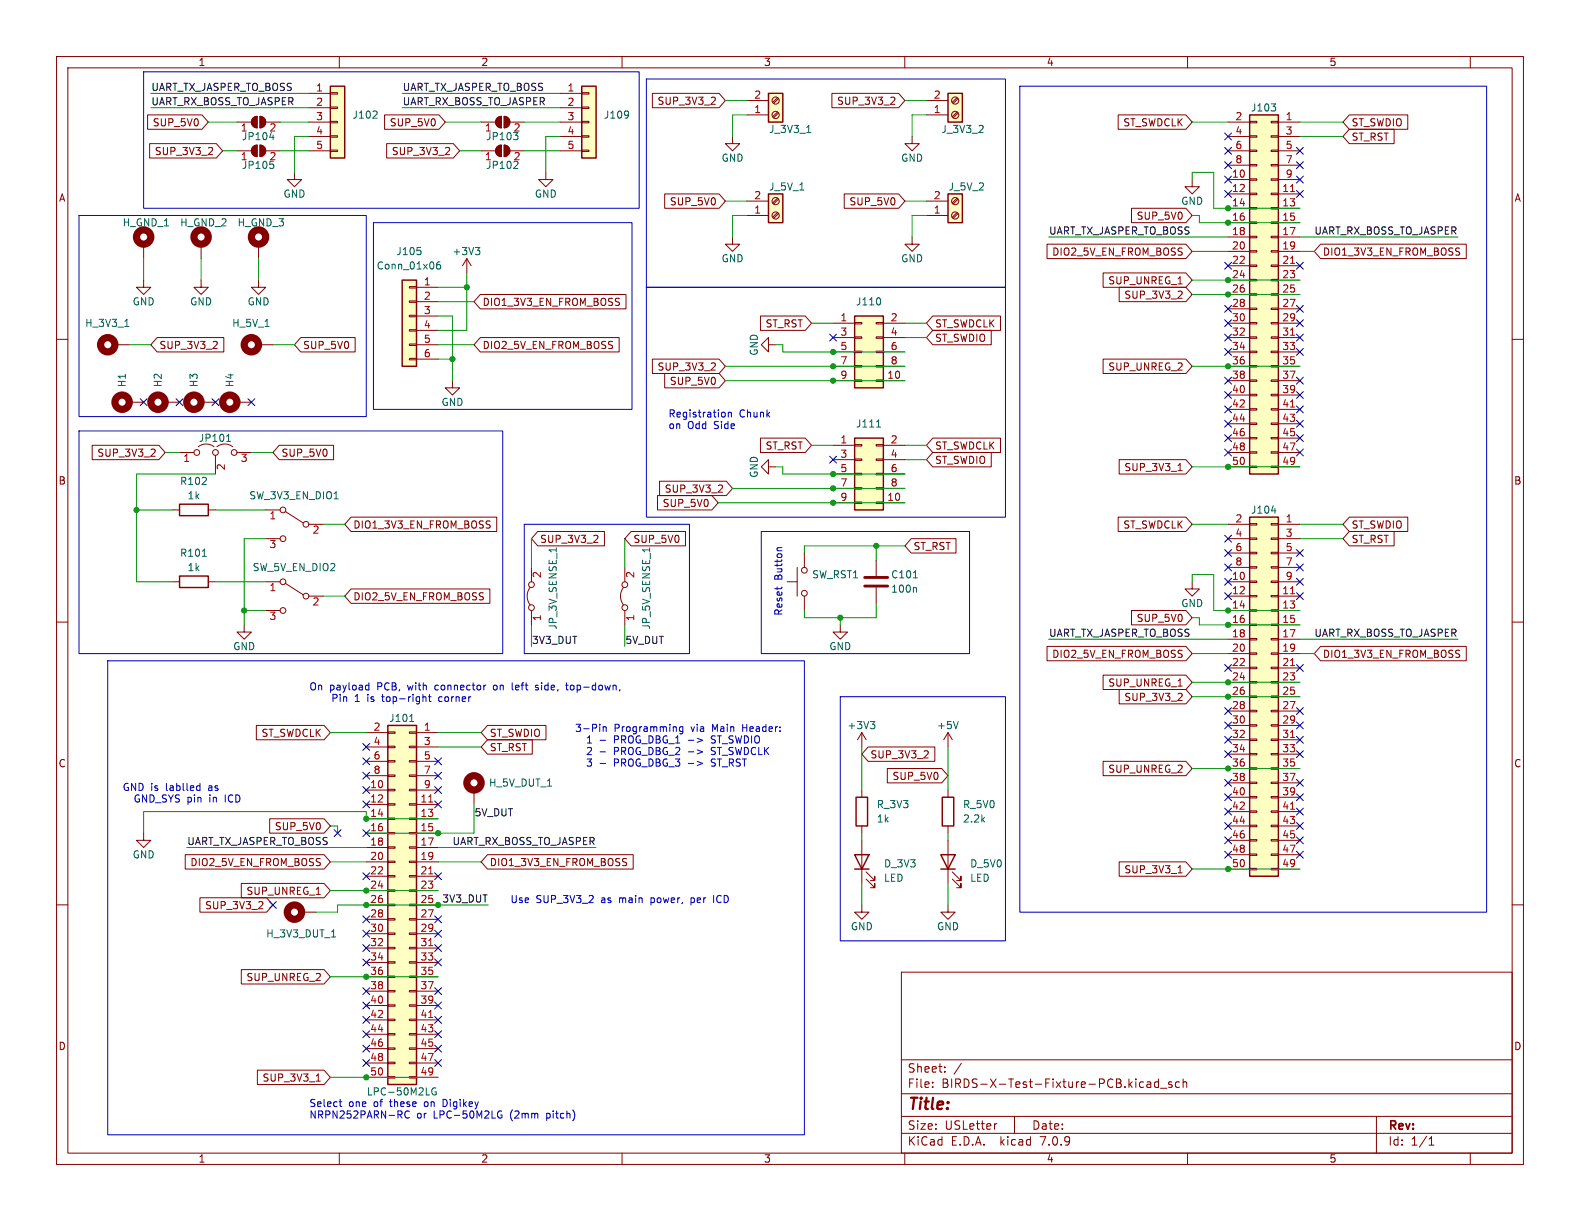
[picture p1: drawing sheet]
<svg xmlns="http://www.w3.org/2000/svg" width="279mm" height="216mm" viewBox="0 0 279 216" stroke-linecap="round" stroke-linejoin="round" font-family="sans-serif">
<defs><g id="words">
<text font-size="2.8" fill="#840000" x="160.4" y="196.8">Title:</text>
<g font-size="2.1" fill="#840000">
<text x="160.4" y="189.9">Sheet:</text>
<text x="160.4" y="192.6">File:</text>
<text x="166.5" y="192.6">BIRDS-X-Test-Fixture-PCB.kicad_sch</text>
<text x="160.4" y="202.8">KiCad</text>
<text x="160.4" y="200">Size:</text>
<text x="167.1" y="200">USLetter</text>
<text x="168.1" y="202.8">E.D.A.</text>
<text x="177" y="202.8">kicad</text>
<text x="182.4" y="200">Date:</text>
<text x="184.2" y="202.8">7.0.9</text>
<text x="245.4" y="200.2">Rev:</text>
<text x="245.4" y="202.8">Id:</text>
<text x="249.5" y="202.8">1/1</text>
</g>
<g font-size="1.8" fill="#840000">
<text x="35" y="11.9">1</text>
<text x="85" y="11.9">2</text>
<text x="135" y="11.9">3</text>
<text x="185" y="11.9">4</text>
<text x="235" y="11.9">5</text>
<text x="26.9" y="22.5">SUP_5V0</text>
<text x="68.8" y="22.5">SUP_5V0</text>
<text x="116.2" y="18.7">SUP_3V3_2</text>
<text x="147.9" y="18.7">SUP_3V3_2</text>
<text x="198.5" y="22.5">ST_SWDCLK</text>
<text x="238.9" y="22.5">ST_SWDIO</text>
<text x="27.3" y="27.6">SUP_3V3_2</text>
<text x="69.2" y="27.6">SUP_3V3_2</text>
<text x="238.9" y="25.1">ST_RST</text>
<text x="10.3" y="35.9">A</text>
<text x="267.7" y="35.9">A</text>
<text x="118.4" y="36.5">SUP_5V0</text>
<text x="150.1" y="36.5">SUP_5V0</text>
<text x="200.9" y="39.1">SUP_5V0</text>
<text x="186" y="45.4">DIO2_5V_EN_FROM_BOSS</text>
<text x="233.8" y="45.4">DIO1_3V3_EN_FROM_BOSS</text>
<text x="195.9" y="50.5">SUP_UNREG_1</text>
<text x="198.7" y="53">SUP_3V3_2</text>
<text x="85.2" y="54.3">DIO1_3V3_EN_FROM_BOSS</text>
<text x="135.3" y="58.1">ST_RST</text>
<text x="165.3" y="58.1">ST_SWDCLK</text>
<text x="28.1" y="61.9">SUP_3V3_2</text>
<text x="53.5" y="61.9">SUP_5V0</text>
<text x="85.2" y="61.9">DIO2_5V_EN_FROM_BOSS</text>
<text x="116.2" y="65.7">SUP_3V3_2</text>
<text x="165.3" y="60.6">ST_SWDIO</text>
<text x="195.9" y="65.7">SUP_UNREG_2</text>
<text x="118.4" y="68.3">SUP_5V0</text>
<text x="17.1" y="81">SUP_3V3_2</text>
<text x="49.7" y="81">SUP_5V0</text>
<text x="135.3" y="79.7">ST_RST</text>
<text x="165.3" y="79.7">ST_SWDCLK</text>
<text x="165.3" y="82.2">ST_SWDIO</text>
<text x="198.7" y="83.5">SUP_3V3_1</text>
<text x="10.3" y="85.9">B</text>
<text x="117.1" y="89.9">SUP_5V0</text>
<text x="117.4" y="87.3">SUP_3V3_2</text>
<text x="267.7" y="85.9">B</text>
<text x="62.4" y="93.7">DIO1_3V3_EN_FROM_BOSS</text>
<text x="198.5" y="93.7">ST_SWDCLK</text>
<text x="238.9" y="93.7">ST_SWDIO</text>
<text x="95.4" y="96.2">SUP_3V3_2</text>
<text x="111.9" y="96.2">SUP_5V0</text>
<text x="161.4" y="97.5">ST_RST</text>
<text x="238.9" y="96.2">ST_RST</text>
<text x="62.4" y="106.4">DIO2_5V_EN_FROM_BOSS</text>
<text x="200.9" y="110.2">SUP_5V0</text>
<text x="186" y="116.5">DIO2_5V_EN_FROM_BOSS</text>
<text x="233.8" y="116.5">DIO1_3V3_EN_FROM_BOSS</text>
<text x="195.9" y="121.6">SUP_UNREG_1</text>
<text x="198.7" y="124.1">SUP_3V3_2</text>
<text x="46.1" y="130.5">ST_SWDCLK</text>
<text x="86.5" y="130.5">ST_SWDIO</text>
<text x="10.3" y="135.9">C</text>
<text x="86.5" y="133">ST_RST</text>
<text x="153.8" y="134.3">SUP_3V3_2</text>
<text x="195.9" y="136.8">SUP_UNREG_2</text>
<text x="267.7" y="135.9">C</text>
<text x="157.7" y="138.1">SUP_5V0</text>
<text x="48.5" y="147">SUP_5V0</text>
<text x="33.6" y="153.4">DIO2_5V_EN_FROM_BOSS</text>
<text x="86.5" y="153.4">DIO1_3V3_EN_FROM_BOSS</text>
<text x="198.7" y="154.6">SUP_3V3_1</text>
<text x="36.2" y="161">SUP_3V3_2</text>
<text x="43.5" y="158.4">SUP_UNREG_1</text>
<text x="43.5" y="173.7">SUP_UNREG_2</text>
<text x="10.3" y="185.9">D</text>
<text x="267.7" y="185.9">D</text>
<text x="46.3" y="191.5">SUP_3V3_1</text>
<text x="35" y="205.8">1</text>
<text x="85" y="205.8">2</text>
<text x="135" y="205.8">3</text>
<text x="185" y="205.8">4</text>
<text x="235" y="205.8">5</text>
</g>
<g font-size="1.8" fill="#0f0f0f">
<text x="26.7" y="16.2">UART_TX_JASPER_TO_BOSS</text>
<text x="71.1" y="16.2">UART_TX_JASPER_TO_BOSS</text>
<text x="26.7" y="18.7">UART_RX_BOSS_TO_JASPER</text>
<text x="71.1" y="18.7">UART_RX_BOSS_TO_JASPER</text>
<text x="185.4" y="41.6">UART_TX_JASPER_TO_BOSS</text>
<text x="232.3" y="41.6">UART_RX_BOSS_TO_JASPER</text>
<text x="94" y="114">3V3_DUT</text>
<text x="110.5" y="114">5V_DUT</text>
<text x="185.4" y="112.7">UART_TX_JASPER_TO_BOSS</text>
<text x="232.3" y="112.7">UART_RX_BOSS_TO_JASPER</text>
<text x="33" y="149.5">UART_TX_JASPER_TO_BOSS</text>
<text x="79.9" y="149.5">UART_RX_BOSS_TO_JASPER</text>
<text x="83.8" y="144.4">5V_DUT</text>
<text x="78.1" y="159.7">3V3_DUT</text>
</g>
<g font-size="1.8" fill="#a90000">
<text x="55.8" y="16.3">1</text>
<text x="100.3" y="16.3">1</text>
<text x="133.3" y="17.5">2</text>
<text x="165" y="17.5">2</text>
<text x="42.5" y="23.6">1</text>
<text x="55.8" y="18.8">2</text>
<text x="55.8" y="21.3">3</text>
<text x="55.8" y="23.9">4</text>
<text x="85.7" y="23.6">1</text>
<text x="100.3" y="18.8">2</text>
<text x="100.3" y="21.3">3</text>
<text x="100.3" y="23.9">4</text>
<text x="133.3" y="20.1">1</text>
<text x="165" y="20.1">1</text>
<text x="218.4" y="21.3">2</text>
<text x="218.4" y="23.9">4</text>
<text x="227.3" y="21.3">1</text>
<text x="227.3" y="23.9">3</text>
<text x="42.5" y="28.7">1</text>
<text x="55.8" y="26.4">5</text>
<text x="85.7" y="28.7">1</text>
<text x="100.3" y="26.4">5</text>
<text x="218.4" y="26.4">6</text>
<text x="218.4" y="29">8</text>
<text x="227.3" y="26.4">5</text>
<text x="227.3" y="29">7</text>
<text x="133.3" y="35.3">2</text>
<text x="165" y="35.3">2</text>
<text x="217.8" y="31.5">10</text>
<text x="217.8" y="34">12</text>
<text x="226.7" y="34">11</text>
<text x="227.3" y="31.5">9</text>
<text x="133.3" y="37.8">1</text>
<text x="165" y="37.8">1</text>
<text x="217.8" y="36.6">14</text>
<text x="217.8" y="39.1">16</text>
<text x="217.8" y="41.7">18</text>
<text x="226.7" y="36.6">13</text>
<text x="226.7" y="39.1">15</text>
<text x="226.7" y="41.7">17</text>
<text x="217.8" y="44.2">20</text>
<text x="217.8" y="46.7">22</text>
<text x="226.7" y="44.2">19</text>
<text x="226.7" y="46.7">21</text>
<text x="74.9" y="50.5">1</text>
<text x="74.9" y="53.1">2</text>
<text x="217.8" y="49.3">24</text>
<text x="217.8" y="51.8">26</text>
<text x="226.7" y="49.3">23</text>
<text x="226.7" y="51.8">25</text>
<text x="74.9" y="55.6">3</text>
<text x="74.9" y="58.2">4</text>
<text x="148.5" y="56.9">1</text>
<text x="148.5" y="59.4">3</text>
<text x="157.4" y="56.9">2</text>
<text x="157.4" y="59.4">4</text>
<text x="217.8" y="54.4">28</text>
<text x="217.8" y="56.9">30</text>
<text x="217.8" y="59.4">32</text>
<text x="226.7" y="54.4">27</text>
<text x="226.7" y="56.9">29</text>
<text x="226.7" y="59.4">31</text>
<text x="74.9" y="60.7">5</text>
<text x="74.9" y="63.2">6</text>
<text x="148.5" y="62">5</text>
<text x="148.5" y="64.5">7</text>
<text x="157.4" y="62">6</text>
<text x="157.4" y="64.5">8</text>
<text x="217.8" y="62">34</text>
<text x="217.8" y="64.5">36</text>
<text x="226.7" y="62">33</text>
<text x="226.7" y="64.5">35</text>
<text x="148.5" y="67.1">9</text>
<text x="156.8" y="67.1">10</text>
<text x="217.8" y="67.1">38</text>
<text x="217.8" y="69.6">40</text>
<text x="226.7" y="67.1">37</text>
<text x="226.7" y="69.6">39</text>
<text x="217.8" y="72.1">42</text>
<text x="217.8" y="74.7">44</text>
<text x="217.8" y="77.2">46</text>
<text x="226.7" y="72.1">41</text>
<text x="226.7" y="74.7">43</text>
<text x="226.7" y="77.2">45</text>
<text x="32.3" y="82">1</text>
<text x="40.1" y="83.3" transform="rotate(-90 40.1 83.3)">2</text>
<text x="42.5" y="82">3</text>
<text x="148.5" y="78.5">1</text>
<text x="148.5" y="81">3</text>
<text x="148.5" y="83.6">5</text>
<text x="157.4" y="78.5">2</text>
<text x="157.4" y="81">4</text>
<text x="157.4" y="83.6">6</text>
<text x="217.8" y="79.8">48</text>
<text x="217.8" y="82.3">50</text>
<text x="226.7" y="79.8">47</text>
<text x="226.7" y="82.3">49</text>
<text x="148.5" y="86.1">7</text>
<text x="148.5" y="88.6">9</text>
<text x="156.8" y="88.6">10</text>
<text x="157.4" y="86.1">8</text>
<text x="47.6" y="92.2">1</text>
<text x="55.2" y="94.7">2</text>
<text x="218.4" y="92.5">2</text>
<text x="218.4" y="95">4</text>
<text x="227.3" y="92.5">1</text>
<text x="227.3" y="95">3</text>
<text x="47.6" y="97.2">3</text>
<text x="218.4" y="97.5">6</text>
<text x="218.4" y="100.1">8</text>
<text x="227.3" y="97.5">5</text>
<text x="227.3" y="100.1">7</text>
<text x="47.6" y="104.9">1</text>
<text x="55.2" y="107.4">2</text>
<text x="96" y="102.3" transform="rotate(-90 96 102.3)">2</text>
<text x="112.5" y="102.3" transform="rotate(-90 112.5 102.3)">2</text>
<text x="217.8" y="102.6">10</text>
<text x="217.8" y="105.2">12</text>
<text x="217.8" y="107.7">14</text>
<text x="226.7" y="105.2">11</text>
<text x="226.7" y="107.7">13</text>
<text x="227.3" y="102.6">9</text>
<text x="47.6" y="109.9">3</text>
<text x="96" y="109.9" transform="rotate(-90 96 109.9)">1</text>
<text x="112.5" y="109.9" transform="rotate(-90 112.5 109.9)">1</text>
<text x="217.8" y="110.2">16</text>
<text x="217.8" y="112.8">18</text>
<text x="226.7" y="110.2">15</text>
<text x="226.7" y="112.8">17</text>
<text x="217.8" y="115.3">20</text>
<text x="217.8" y="117.9">22</text>
<text x="226.7" y="115.3">19</text>
<text x="226.7" y="117.9">21</text>
<text x="217.8" y="120.4">24</text>
<text x="217.8" y="122.9">26</text>
<text x="217.8" y="125.5">28</text>
<text x="226.7" y="120.4">23</text>
<text x="226.7" y="122.9">25</text>
<text x="226.7" y="125.5">27</text>
<text x="66" y="129.3">2</text>
<text x="66" y="131.8">4</text>
<text x="74.9" y="129.3">1</text>
<text x="74.9" y="131.8">3</text>
<text x="217.8" y="128">30</text>
<text x="217.8" y="130.6">32</text>
<text x="226.7" y="128">29</text>
<text x="226.7" y="130.6">31</text>
<text x="66" y="134.4">6</text>
<text x="66" y="136.9">8</text>
<text x="74.9" y="134.4">5</text>
<text x="74.9" y="136.9">7</text>
<text x="217.8" y="133.1">34</text>
<text x="217.8" y="135.6">36</text>
<text x="226.7" y="133.1">33</text>
<text x="226.7" y="135.6">35</text>
<text x="65.4" y="139.4">10</text>
<text x="65.4" y="142">12</text>
<text x="74.3" y="142">11</text>
<text x="74.9" y="139.4">9</text>
<text x="217.8" y="138.2">38</text>
<text x="217.8" y="140.7">40</text>
<text x="217.8" y="143.3">42</text>
<text x="226.7" y="138.2">37</text>
<text x="226.7" y="140.7">39</text>
<text x="226.7" y="143.3">41</text>
<text x="65.4" y="144.5">14</text>
<text x="65.4" y="147.1">16</text>
<text x="65.4" y="149.6">18</text>
<text x="74.3" y="144.5">13</text>
<text x="74.3" y="147.1">15</text>
<text x="74.3" y="149.6">17</text>
<text x="217.8" y="145.8">44</text>
<text x="217.8" y="148.3">46</text>
<text x="226.7" y="145.8">43</text>
<text x="226.7" y="148.3">45</text>
<text x="65.4" y="152.1">20</text>
<text x="65.4" y="154.7">22</text>
<text x="74.3" y="152.1">19</text>
<text x="74.3" y="154.7">21</text>
<text x="217.8" y="150.9">48</text>
<text x="217.8" y="153.4">50</text>
<text x="226.7" y="150.9">47</text>
<text x="226.7" y="153.4">49</text>
<text x="65.4" y="157.2">24</text>
<text x="65.4" y="159.8">26</text>
<text x="74.3" y="157.2">23</text>
<text x="74.3" y="159.8">25</text>
<text x="65.4" y="162.3">28</text>
<text x="65.4" y="164.8">30</text>
<text x="65.4" y="167.4">32</text>
<text x="74.3" y="162.3">27</text>
<text x="74.3" y="164.8">29</text>
<text x="74.3" y="167.4">31</text>
<text x="65.4" y="169.9">34</text>
<text x="65.4" y="172.5">36</text>
<text x="74.3" y="169.9">33</text>
<text x="74.3" y="172.5">35</text>
<text x="65.4" y="175">38</text>
<text x="65.4" y="177.5">40</text>
<text x="74.3" y="175">37</text>
<text x="74.3" y="177.5">39</text>
<text x="65.4" y="180.1">42</text>
<text x="65.4" y="182.6">44</text>
<text x="65.4" y="185.2">46</text>
<text x="74.3" y="180.1">41</text>
<text x="74.3" y="182.6">43</text>
<text x="74.3" y="185.2">45</text>
<text x="65.4" y="187.7">48</text>
<text x="65.4" y="190.2">50</text>
<text x="74.3" y="187.7">47</text>
<text x="74.3" y="190.2">49</text>
</g>
<g font-size="1.8" fill="#006464">
<text x="47.6" y="23.6">2</text>
<text x="62.2" y="21.2">J102</text>
<text x="90.7" y="23.6">2</text>
<text x="106.7" y="21.2">J109</text>
<text x="135.9" y="23.7">J_3V3_1</text>
<text x="166.4" y="23.7">J_3V3_2</text>
<text x="221.1" y="19.9">J103</text>
<text x="42.7" y="25">JP104</text>
<text x="47.6" y="28.7">2</text>
<text x="85.9" y="25">JP103</text>
<text x="90.7" y="28.7">2</text>
<text x="127.5" y="28.8">GND</text>
<text x="159.3" y="28.8">GND</text>
<text x="42.7" y="30.1">JP105</text>
<text x="50" y="35.2">GND</text>
<text x="85.9" y="30.1">JP102</text>
<text x="94.5" y="35.2">GND</text>
<text x="135.9" y="33.9">J_5V_1</text>
<text x="167.6" y="33.9">J_5V_2</text>
<text x="21.6" y="40.2">H_GND_1</text>
<text x="31.8" y="40.2">H_GND_2</text>
<text x="41.9" y="40.2">H_GND_3</text>
<text x="208.8" y="36.4">GND</text>
<text x="66.5" y="47.9">Conn_01x06</text>
<text x="70" y="45.3">J105</text>
<text x="79.9" y="45.3">+3V3</text>
<text x="127.5" y="46.6">GND</text>
<text x="159.3" y="46.6">GND</text>
<text x="15" y="58">H_3V3_1</text>
<text x="23.4" y="54.2">GND</text>
<text x="33.5" y="54.2">GND</text>
<text x="41" y="58">H_5V_1</text>
<text x="43.7" y="54.2">GND</text>
<text x="151.3" y="54.2">J110</text>
<text x="134.2" y="63" transform="rotate(-90 134.2 63)">GND</text>
<text x="22.5" y="68.6" transform="rotate(-90 22.5 68.6)">H1</text>
<text x="28.8" y="68.6" transform="rotate(-90 28.8 68.6)">H2</text>
<text x="35.2" y="68.6" transform="rotate(-90 35.2 68.6)">H3</text>
<text x="41.5" y="68.6" transform="rotate(-90 41.5 68.6)">H4</text>
<text x="78" y="72">GND</text>
<text x="151.3" y="75.8">J111</text>
<text x="35.1" y="78.3">JP101</text>
<text x="31.7" y="86">R102</text>
<text x="33.1" y="88.5">1k</text>
<text x="44" y="88.5">SW_3V3_EN_DIO1</text>
<text x="134.2" y="84.6" transform="rotate(-90 134.2 84.6)">GND</text>
<text x="221.1" y="91">J104</text>
<text x="31.7" y="98.7">R101</text>
<text x="33.1" y="101.2">1k</text>
<text x="44.6" y="101.2">SW_5V_EN_DIO2</text>
<text x="143.5" y="102.5">SW_RST1</text>
<text x="157.5" y="102.5">C101</text>
<text x="157.5" y="105">100n</text>
<text x="208.8" y="107.5">GND</text>
<text x="98.7" y="111.4" transform="rotate(-90 98.7 111.4)">JP_3V_SENSE_1</text>
<text x="115.2" y="111.4" transform="rotate(-90 115.2 111.4)">JP_5V_SENSE_1</text>
<text x="41.1" y="115.2">GND</text>
<text x="146.6" y="115.2">GND</text>
<text x="68.7" y="127.9">J101</text>
<text x="149.8" y="129.1">+3V3</text>
<text x="165.6" y="129.1">+5V</text>
<text x="86.4" y="139.3">H_5V_DUT_1</text>
<text x="154.9" y="143.1">R_3V3</text>
<text x="170.2" y="143.1">R_5V0</text>
<text x="154.9" y="145.6">1k</text>
<text x="170.2" y="145.6">2.2k</text>
<text x="23.4" y="152">GND</text>
<text x="156.2" y="153.6">D_3V3</text>
<text x="171.5" y="153.6">D_5V0</text>
<text x="156.2" y="156.1">LED</text>
<text x="171.5" y="156.1">LED</text>
<text x="47" y="166">H_3V3_DUT_1</text>
<text x="150.4" y="164.7">GND</text>
<text x="165.6" y="164.7">GND</text>
<text x="64.8" y="193.9">LPC-50M2LG</text>
</g>
<g font-size="1.8" fill="#0000c2">
<text x="118.1" y="73.9">Registration</text>
<text x="118.1" y="76">on</text>
<text x="121.6" y="76">Odd</text>
<text x="126.4" y="76">Side</text>
<text x="130.7" y="73.9">Chunk</text>
<text x="138.4" y="102.6" transform="rotate(-90 138.4 102.6)">Button</text>
<text x="138.4" y="109" transform="rotate(-90 138.4 109)">Reset</text>
<text x="54.6" y="122.2">On</text>
<text x="58.3" y="122.2">payload</text>
<text x="59.3" y="124.2">Pin</text>
<text x="63.5" y="124.2">1</text>
<text x="65.9" y="124.2">is</text>
<text x="66.8" y="122.2">PCB,</text>
<text x="68.7" y="124.2">top-right</text>
<text x="72.4" y="122.2">with</text>
<text x="77.4" y="122.2">connector</text>
<text x="78.9" y="124.2">corner</text>
<text x="87.9" y="122.2">on</text>
<text x="91.4" y="122.2">left</text>
<text x="95.8" y="122.2">side,</text>
<text x="101.4" y="122.2">top-down,</text>
<text x="101.6" y="129.5">3-Pin</text>
<text x="103.9" y="131.6">1</text>
<text x="106.3" y="131.6">-</text>
<text x="108.6" y="129.5">Programming</text>
<text x="109.1" y="131.6">PROG_DBG_1</text>
<text x="122.3" y="129.5">via</text>
<text x="122.3" y="131.6">-&gt;</text>
<text x="126.2" y="129.5">Main</text>
<text x="126.6" y="131.6">ST_SWDIO</text>
<text x="131.7" y="129.5">Header:</text>
<text x="103.9" y="133.6">2</text>
<text x="103.9" y="135.6">3</text>
<text x="106.3" y="133.6">-</text>
<text x="106.3" y="135.6">-</text>
<text x="109.1" y="133.6">PROG_DBG_2</text>
<text x="109.1" y="135.6">PROG_DBG_3</text>
<text x="122.3" y="133.6">-&gt;</text>
<text x="122.3" y="135.6">-&gt;</text>
<text x="126.6" y="133.6">ST_SWDCLK</text>
<text x="126.6" y="135.6">ST_RST</text>
<text x="21.6" y="139.9">GND is</text>
<text x="23.9" y="142">GND_SYS pin</text>
<text x="29.4" y="139.9">lablled</text>
<text x="37.1" y="139.9">as</text>
<text x="37.5" y="142">in</text>
<text x="40.4" y="142">ICD</text>
<text x="90.2" y="159.8">Use</text>
<text x="94.8" y="159.8">SUP_3V3_2</text>
<text x="106.4" y="159.8">as</text>
<text x="109.8" y="159.8">main</text>
<text x="115.5" y="159.8">power,</text>
<text x="122.8" y="159.8">per</text>
<text x="127" y="159.8">ICD</text>
<text x="54.6" y="195.8">Select</text>
<text x="54.6" y="197.9">NRPN252PARN-RC</text>
<text x="61.6" y="195.8">one</text>
<text x="66.2" y="195.8">of</text>
<text x="69.2" y="195.8">these</text>
<text x="73.7" y="197.9">or</text>
<text x="75.5" y="195.8">on</text>
<text x="76.8" y="197.9">LPC-50M2LG</text>
<text x="79" y="195.8">Digikey</text>
<text x="90.5" y="197.9">(2mm</text>
<text x="97.1" y="197.9">pitch)</text>
</g>
</g></defs>
<g fill="none" stroke="#840000" stroke-width=".18">
<path d="M10 10h259.4v195.9h-259.4zM12 12h255.4v191.9h-255.4zM54.6 16.5h3.8M54.6 19.1h3.8M58.4 18.9h1.3v.3h-1.3zM58.4 16.4h1.3v.2h-1.3zM60 10v2M99.1 16.5h3.8M99.1 19.1h3.8M102.9 18.9h1.2v.3h-1.2zM102.9 16.4h1.2v.2h-1.2zM110 10v2"/>
<path d="M115.4 16.5h11.8l1.1 1.3-1.1 1.3h-11.8zM125.7 18.5h.8M126.4 17.3v.4M132.1 17.8h3.8M137.5 17.3l-.9 .8M137.5 19.8l-.9 .9M137.7 17.4l-.9 .9M137.7 20l-.9 .8M147.1 16.5h11.8l1.1 1.3-1.1 1.3h-11.8zM157.5 18.5h.7M158.2 17.3v.4M160 10v2"/>
<path d="M163.8 17.8h3.8M169.2 17.3l-.8 .8M169.2 19.8l-.8 .9M169.4 17.4l-.8 .9M169.4 20l-.8 .8M210 10v2M260 10v2M26.1 20.3h9.6l1.1 1.3-1.1 1.3h-9.6zM26.5 25.4h11.8l1.1 1.3-1.1 1.2h-11.8zM36.8 27.3h.8M37.5 26.2v.4M41.9 26.7h2.5"/>
<path d="M41.9 21.6h2.5M44.8 20.8l.7-.2v2a1.02 1.02 0 0 1-1-.6 1.02 1.02 0 0 1 .3-1.2zM44.8 25.9l.7-.2v2a1.02 1.02 0 0 1-1-.7 1.02 1.02 0 0 1 .3-1.1zM46 20.6a1.02 1.02 0 0 1 1 1 1.02 1.02 0 0 1-1 1zM46 25.7a1.02 1.02 0 0 1 1 1 1.02 1.02 0 0 1-1 1zM47 26.7h2.5M47 21.6h2.5M52.1 30.5v1.3h1.2l-1.2 1.2-1.3-1.2h1.3M54.6 26.7h3.8M54.6 21.6h3.8M54.6 24.1h3.8M58.4 26.5h1.3v.3h-1.3z"/>
<path d="M58.4 24h1.3v.3h-1.3zM58.4 21.5h1.3v.2h-1.3zM68 20.3h9.6l1.1 1.3-1.1 1.3h-9.6zM68.4 25.4h11.8l1.1 1.3-1.1 1.2h-11.8zM78.7 27.3h.8M79.4 26.2v.4M85.1 26.7h2.5M85.1 21.6h2.5M88 25.9l.6-.2v2a1.02 1.02 0 0 1-.9-.7 1.02 1.02 0 0 1 .3-1.1zM88 20.8l.6-.2v2a1.02 1.02 0 0 1-.9-.6 1.02 1.02 0 0 1 .3-1.2zM89.2 25.7a1.02 1.02 0 0 1 1 1 1.02 1.02 0 0 1-1 1zM89.2 20.6a1.02 1.02 0 0 1 1 1 1.02 1.02 0 0 1-1 1z"/>
<path d="M90.2 26.7h2.5M90.2 21.6h2.5M96.5 30.5v1.3h1.3l-1.3 1.2-1.3-1.2h1.3M99.1 26.7h3.8M99.1 21.6h3.8M99.1 24.1h3.8M102.9 26.5h1.2v.3h-1.2zM102.9 24h1.2v.3h-1.2zM102.9 21.5h1.2v.2h-1.2zM117.5 34.3h9.7l1.1 1.3-1.1 1.2h-9.7zM129.5 24.1v1.3h1.3l-1.3 1.3-1.2-1.3h1.2M132.1 20.3h3.8"/>
<path d="M132.1 38.1h3.8M132.1 35.6h3.8M137.5 35.1l-.9 .8M137.5 37.6l-.9 .8M137.7 35.2l-.9 .9M137.7 37.8l-.9 .8M149.3 34.3h9.6l1.1 1.3-1.1 1.2h-9.6zM161.3 24.1v1.3h1.3l-1.3 1.3-1.3-1.3h1.3M163.8 20.3h3.8M163.8 38.1h3.8M163.8 35.6h3.8M169.2 35.1l-.8 .8"/>
<path d="M169.2 37.6l-.8 .8M169.4 35.2l-.8 .9M169.4 37.8l-.8 .8M197.7 20.3h12l1.1 1.3-1.1 1.3h-12zM200.1 36.8h9.6l1.1 1.3-1.1 1.3h-9.6zM210.8 31.8v1.2h1.3l-1.3 1.3-1.3-1.3h1.3M217.2 26.7h3.8M217.2 21.6h3.8M217.2 24.1h3.8M217.2 31.8h3.8M217.2 34.3h3.8M217.2 36.8h3.8"/>
<path d="M217.2 39.4h3.8M217.2 29.2h3.8M221 39.2h1.2v.3h-1.2zM221 36.7h1.2v.3h-1.2zM221 34.2h1.2v.2h-1.2zM221 31.6h1.2v.3h-1.2zM221 29.1h1.2v.2h-1.2zM221 26.5h1.2v.3h-1.2zM221 24h1.2v.3h-1.2zM221 21.5h1.2v.2h-1.2zM224.8 39.2h1.3v.3h-1.3zM224.8 36.7h1.3v.3h-1.3z"/>
<path d="M224.8 34.2h1.3v.2h-1.3zM224.8 31.6h1.3v.3h-1.3zM224.8 29.1h1.3v.2h-1.3zM224.8 26.5h1.3v.3h-1.3zM224.8 24h1.3v.3h-1.3zM224.8 21.5h1.3v.2h-1.3zM226.1 26.7h3.8M226.1 21.6h3.8M226.1 24.1h3.8M226.1 31.8h3.8M226.1 34.3h3.8M226.1 36.8h3.8"/>
<path d="M226.1 39.4h3.8M226.1 29.2h3.8M238.6 22.9h7.9v2.5h-7.9l-1.1-1.3zM238.6 20.3h10.3v2.6h-10.3l-1.1-1.3zM10 60h2M25.4 49.5v1.3h1.3l-1.3 1.3-1.3-1.3h1.3M25.4 43.2v2.5M27.8 59.7h11.8v2.5h-11.8l-1.1-1.2zM35.6 49.5v1.3h1.2l-1.2 1.3-1.3-1.3h1.3M35.6 43.2v2.5M45.7 49.5v1.3h1.3l-1.3 1.3-1.3-1.3h1.3M45.7 43.2v2.5"/>
<path d="M53.2 59.7h9.6v2.5h-9.6l-1.1-1.2zM72.4 58.3h1.3v.2h-1.3zM72.4 55.8h1.3v.2h-1.3zM72.4 53.2h1.3v.3h-1.3zM72.4 50.7h1.3v.2h-1.3zM73.7 50.8h3.8M73.7 53.3h3.8M73.7 55.9h3.8M73.7 58.4h3.8M82.5 45.7l-.7 1.3M82.5 45.7v2.6M82.5 45.7l.8 1.3"/>
<path d="M84.9 52.1h25.8v2.5h-25.8l-1.1-1.3zM84.9 59.7h24.6v2.5h-24.6l-1.1-1.2zM129.5 41.9v1.3h1.3l-1.3 1.3-1.2-1.3h1.2M134.5 55.9h7.9l1.1 1.3-1.1 1.2h-7.9zM147.3 57.2h3.8M147.3 59.7h3.8M151.1 59.6h1.3v.2h-1.3zM151.1 57h1.3v.3h-1.3zM154.9 59.6h1.3v.2h-1.3zM154.9 57h1.3v.3h-1.3zM156.2 57.2h3.8M156.2 59.7h3.8"/>
<path d="M161.3 41.9v1.3h1.3l-1.3 1.3-1.3-1.3h1.3M164.9 58.4h10.4v2.6h-10.4l-1.1-1.3zM164.9 55.9h12v2.5h-12l-1.1-1.2zM185.2 43.2h24.5l1.1 1.3-1.1 1.2h-24.5zM195.1 48.3h14.6l1.1 1.2-1.1 1.3h-14.6zM197.9 50.8h11.8l1.1 1.3-1.1 1.2h-11.8zM208.3 52.7h.7M209 51.6v.4M217.2 41.9h3.8M217.2 44.5h3.8M217.2 47h3.8M217.2 49.5h3.8"/>
<path d="M217.2 52.1h3.8M217.2 54.6h3.8M217.2 57.2h3.8M217.2 59.7h3.8M221 59.6h1.2v.2h-1.2zM221 57h1.2v.3h-1.2zM221 54.5h1.2v.2h-1.2zM221 51.9h1.2v.3h-1.2zM221 49.4h1.2v.3h-1.2zM221 46.9h1.2v.2h-1.2zM221 44.3h1.2v.3h-1.2zM221 41.8h1.2v.2h-1.2z"/>
<path d="M224.8 59.6h1.3v.2h-1.3zM224.8 57h1.3v.3h-1.3zM224.8 54.5h1.3v.2h-1.3zM224.8 51.9h1.3v.3h-1.3zM224.8 49.4h1.3v.3h-1.3zM224.8 46.9h1.3v.2h-1.3zM224.8 44.3h1.3v.3h-1.3zM224.8 41.8h1.3v.2h-1.3zM226.1 41.9h3.8M226.1 44.5h3.8M226.1 47h3.8M226.1 49.5h3.8"/>
<path d="M226.1 52.1h3.8M226.1 54.6h3.8M226.1 57.2h3.8M226.1 59.7h3.8M233.5 43.2h25.8v2.5h-25.8l-1.1-1.2zM267.4 60h2M16.3 78.7h11.8l1.1 1.3-1.1 1.3h-11.8zM20.3 61h2.6M22.9 71.1h2.5M27.4 79.5v.5M29.2 71.1h2.5M35.1 79a2.26 2.26 0 0 1 2.7 0"/>
<path d="M35.6 71.1h2.5M37.6 61.6h.8M38.4 79a2.26 2.26 0 0 1 2.7 0M38.4 60.5v.4M41.9 71.1h2.5M45.7 61h2.6M49.4 78.7h9.6v2.6h-9.6l-1.1-1.3zM72.4 63.4h1.3v.2h-1.3zM72.4 60.8h1.3v.3h-1.3zM73.7 61h3.8M73.7 63.5h3.8M80 67.3v1.3h1.3l-1.3 1.3-1.3-1.3h1.3"/>
<path d="M115.4 63.5h11.8l1.1 1.3-1.1 1.2h-11.8zM117.5 66h9.7l1.1 1.3-1.1 1.3h-9.7zM125.7 65.4h.8M126.4 64.3v.4M134.5 77.5h7.9l1.1 1.2-1.1 1.3h-7.9zM135.9 61v-1.3l-1.3 1.3 1.3 1.2v-1.2h1.3M147.3 78.7h3.8M147.3 62.2h3.8M147.3 64.8h3.8M147.3 67.3h3.8M151.1 78.6h1.3v.3h-1.3zM151.1 67.2h1.3v.2h-1.3z"/>
<path d="M151.1 64.6h1.3v.3h-1.3zM151.1 62.1h1.3v.3h-1.3zM154.9 78.6h1.3v.3h-1.3zM154.9 67.2h1.3v.2h-1.3zM154.9 64.6h1.3v.3h-1.3zM154.9 62.1h1.3v.3h-1.3zM156.2 78.7h3.8M156.2 62.2h3.8M156.2 64.8h3.8M156.2 67.3h3.8M164.9 77.5h12v2.5h-12l-1.1-1.3zM195.1 63.5h14.6l1.1 1.3-1.1 1.2h-14.6z"/>
<path d="M217.2 62.2h3.8M217.2 64.8h3.8M217.2 67.3h3.8M217.2 69.9h3.8M217.2 72.4h3.8M217.2 74.9h3.8M217.2 77.5h3.8M221 79.9h1.2v.2h-1.2zM221 77.3h1.2v.3h-1.2zM221 74.8h1.2v.3h-1.2zM221 72.3h1.2v.2h-1.2zM221 69.7h1.2v.3h-1.2z"/>
<path d="M221 67.2h1.2v.2h-1.2zM221 64.6h1.2v.3h-1.2zM221 62.1h1.2v.3h-1.2zM224.8 79.9h1.3v.2h-1.3zM224.8 77.3h1.3v.3h-1.3zM224.8 74.8h1.3v.3h-1.3zM224.8 72.3h1.3v.2h-1.3zM224.8 69.7h1.3v.3h-1.3zM224.8 67.2h1.3v.2h-1.3zM224.8 64.6h1.3v.3h-1.3zM224.8 62.1h1.3v.3h-1.3zM226.1 62.2h3.8"/>
<path d="M226.1 64.8h3.8M226.1 67.3h3.8M226.1 69.9h3.8M226.1 72.4h3.8M226.1 74.9h3.8M226.1 77.5h3.8M26.7 80.7h.7M30.5 90.2h1.2M31.7 80h2.6M36.8 90.2h1.3M38.1 80.5v3.3M41.9 80h2.5"/>
<path d="M47 90.2h2.5M47 95.3h2.5M50.4 90.4l3.2 2.1M54.6 92.7h2.5M62.1 91.4h25.7v2.6h-25.7l-1.1-1.3zM95.1 94h11.8v2.5h-11.8l-1.1-1.2zM104.9 95.9h.8M105.7 94.8v.4M111.6 94h9.6v2.5h-9.6l-1.1-1.2zM116.3 87.6h9.6l1.1 1.3-1.1 1.3h-9.6zM116.6 85.1h11.8l1.1 1.3-1.1 1.2h-11.8zM127 87h.8"/>
<path d="M127.7 85.9v.4M135.9 82.6v-1.3l-1.3 1.3 1.3 1.2v-1.2h1.3M142.2 97.8v2.5M147.3 88.9h3.8M147.3 81.3h3.8M147.3 83.8h3.8M147.3 86.4h3.8M151.1 88.8h1.3v.2h-1.3zM151.1 86.2h1.3v.3h-1.3zM151.1 83.7h1.3v.2h-1.3zM151.1 81.2h1.3v.2h-1.3zM154.9 88.8h1.3v.2h-1.3z"/>
<path d="M154.9 86.2h1.3v.3h-1.3zM154.9 83.7h1.3v.2h-1.3zM154.9 81.2h1.3v.2h-1.3zM154.9 99.1v2.8M156.2 88.9h3.8M156.2 81.3h3.8M156.2 83.8h3.8M156.2 86.4h3.8M161.1 95.2h8v2.6h-8l-1.1-1.3zM164.9 80h10.4v2.6h-10.4l-1.1-1.3zM197.7 91.4h12l1.1 1.3-1.1 1.3h-12zM197.9 81.3h11.8l1.1 1.3-1.1 1.2h-11.8z"/>
<path d="M208.3 83.2h.7M217.2 80h3.8M217.2 92.7h3.8M217.2 95.3h3.8M217.2 82.6h3.8M217.2 97.8h3.8M221 82.4h1.2v.3h-1.2zM221 97.7h1.2v.2h-1.2zM221 95.1h1.2v.3h-1.2zM221 92.6h1.2v.2h-1.2zM224.8 82.4h1.3v.3h-1.3zM224.8 97.7h1.3v.2h-1.3z"/>
<path d="M224.8 95.1h1.3v.3h-1.3zM224.8 92.6h1.3v.2h-1.3zM226.1 80h3.8M226.1 92.7h3.8M226.1 95.3h3.8M226.1 82.6h3.8M226.1 97.8h3.8M238.6 94h7.9v2.5h-7.9l-1.1-1.2zM238.6 91.4h10.3v2.6h-10.3l-1.1-1.3zM10 110h2M30.5 102.9h1.2M36.8 102.9h1.3"/>
<path d="M43.2 110.5v1.3h1.2l-1.2 1.2-1.3-1.2h1.3M47 102.9h2.5M47 108h2.5M50.4 103.1l3.2 2.1M54.6 105.4h2.5M62.1 104.1h24.5v2.6h-24.5l-1.1-1.3zM93.7 103.9a2.54 2.54 0 0 0 0 3M94 100.3v2.6M94 108v2.5M110.2 103.9a2.54 2.54 0 0 0 0 3M110.5 100.3v2.6M110.5 108v2.5"/>
<path d="M139.2 102.9h1.8M141 100.3v5.1M142.2 105.4v2.6M148.6 110.5v1.3h1.3l-1.3 1.2-1.3-1.2h1.3M154.9 103.9v2.8M185.2 114.3h24.5l1.1 1.3-1.1 1.2h-24.5zM195.1 119.4h14.6l1.1 1.3-1.1 1.2h-14.6zM200.1 107.9h9.6l1.1 1.3-1.1 1.3h-9.6zM210.8 102.9v1.2h1.3l-1.3 1.3-1.3-1.3h1.3M217.2 102.9h3.8M217.2 105.4h3.8M217.2 108h3.8"/>
<path d="M217.2 110.5h3.8M217.2 113h3.8M217.2 115.6h3.8M217.2 118.1h3.8M217.2 100.3h3.8M221 118h1.2v.2h-1.2zM221 115.4h1.2v.3h-1.2zM221 112.9h1.2v.3h-1.2zM221 110.4h1.2v.2h-1.2zM221 107.8h1.2v.3h-1.2zM221 105.3h1.2v.2h-1.2zM221 102.7h1.2v.3h-1.2z"/>
<path d="M221 100.2h1.2v.3h-1.2zM224.8 118h1.3v.2h-1.3zM224.8 115.4h1.3v.3h-1.3zM224.8 112.9h1.3v.3h-1.3zM224.8 110.4h1.3v.2h-1.3zM224.8 107.8h1.3v.3h-1.3zM224.8 105.3h1.3v.2h-1.3zM224.8 102.7h1.3v.3h-1.3zM224.8 100.2h1.3v.3h-1.3zM226.1 102.9h3.8M226.1 105.4h3.8M226.1 108h3.8"/>
<path d="M226.1 110.5h3.8M226.1 113h3.8M226.1 115.6h3.8M226.1 118.1h3.8M226.1 100.3h3.8M233.5 114.3h25.8v2.5h-25.8l-1.1-1.2zM267.4 110h2M45.3 128.3h12l1.1 1.2-1.1 1.3h-12zM64.8 129.5h3.8M64.8 139.7h3.8M64.8 132.1h3.8M64.8 134.6h3.8"/>
<path d="M64.8 137.2h3.8M68.6 139.6h1.2v.2h-1.2zM68.6 137h1.2v.3h-1.2zM68.6 134.5h1.2v.2h-1.2zM68.6 132h1.2v.2h-1.2zM68.6 129.4h1.2v.3h-1.2zM72.4 139.6h1.3v.2h-1.3zM72.4 137h1.3v.3h-1.3zM72.4 134.5h1.3v.2h-1.3zM72.4 132h1.3v.2h-1.3zM72.4 129.4h1.3v.3h-1.3zM73.7 129.5h3.8"/>
<path d="M73.7 139.7h3.8M73.7 132.1h3.8M73.7 134.6h3.8M73.7 137.2h3.8M83.8 139.7v2.5M86.2 128.3h10.3v2.5h-10.3l-1.1-1.3zM86.2 130.8h7.9v2.6h-7.9l-1.1-1.3zM152.4 129.5l-.8 1.3M152.4 129.5v2.6M152.4 139.7v1.3M152.4 129.5l.8 1.3M153.5 132.1h11.8v2.5h-11.8l-1.1-1.2z"/>
<path d="M156.9 135.9h9.6l1.1 1.3-1.1 1.2h-9.6zM163.4 134h.7M164.1 132.9v.4M167.6 129.5v2.6M167.6 139.7v1.3M167.6 129.5l-.7 1.3M167.6 129.5l.8 1.3M195.1 134.6h14.6l1.1 1.3-1.1 1.3h-14.6zM197.9 121.9h11.8l1.1 1.3-1.1 1.3h-11.8zM208.3 123.9h.7M209 122.7v.4M217.2 120.7h3.8"/>
<path d="M217.2 123.2h3.8M217.2 125.7h3.8M217.2 128.3h3.8M217.2 130.8h3.8M217.2 133.4h3.8M217.2 135.9h3.8M217.2 138.4h3.8M221 138.3h1.2v.3h-1.2zM221 135.8h1.2v.2h-1.2zM221 133.2h1.2v.3h-1.2zM221 130.7h1.2v.2h-1.2zM221 128.1h1.2v.3h-1.2z"/>
<path d="M221 125.6h1.2v.3h-1.2zM221 123.1h1.2v.2h-1.2zM221 120.5h1.2v.3h-1.2zM224.8 138.3h1.3v.3h-1.3zM224.8 135.8h1.3v.2h-1.3zM224.8 133.2h1.3v.3h-1.3zM224.8 130.7h1.3v.2h-1.3zM224.8 128.1h1.3v.3h-1.3zM224.8 125.6h1.3v.3h-1.3zM224.8 123.1h1.3v.2h-1.3zM224.8 120.5h1.3v.3h-1.3zM226.1 120.7h3.8"/>
<path d="M226.1 123.2h3.8M226.1 125.7h3.8M226.1 128.3h3.8M226.1 130.8h3.8M226.1 133.4h3.8M226.1 135.9h3.8M226.1 138.4h3.8M10 160h2M25.4 147.3v1.3h1.3l-1.3 1.3-1.3-1.3h1.3M32.8 151.1h24.5l1.1 1.3-1.1 1.3h-24.5zM35.4 158.7h11.7l1.2 1.3-1.2 1.3h-11.7zM42.7 156.2h14.6l1.1 1.3-1.1 1.3h-14.6z"/>
<path d="M46.4 159.5v.5M47.7 144.8h9.6l1.1 1.3-1.1 1.2h-9.6zM64.8 142.2h3.8M64.8 144.8h3.8M64.8 147.3h3.8M64.8 149.9h3.8M64.8 152.4h3.8M64.8 154.9h3.8M64.8 157.5h3.8M68.6 159.9h1.2v.2h-1.2zM68.6 157.4h1.2v.2h-1.2zM68.6 154.8h1.2v.3h-1.2z"/>
<path d="M68.6 152.3h1.2v.2h-1.2zM68.6 149.7h1.2v.3h-1.2zM68.6 147.2h1.2v.2h-1.2zM68.6 144.7h1.2v.2h-1.2zM68.6 142.1h1.2v.3h-1.2zM72.4 159.9h1.3v.2h-1.3zM72.4 157.4h1.3v.2h-1.3zM72.4 154.8h1.3v.3h-1.3zM72.4 152.3h1.3v.2h-1.3zM72.4 149.7h1.3v.3h-1.3zM72.4 147.2h1.3v.2h-1.3zM72.4 144.7h1.3v.2h-1.3z"/>
<path d="M72.4 142.1h1.3v.3h-1.3zM73.7 142.2h3.8M73.7 144.8h3.8M73.7 147.3h3.8M73.7 149.9h3.8M73.7 152.4h3.8M73.7 154.9h3.8M73.7 157.5h3.8M86.2 151.1h25.8v2.6h-25.8l-1.1-1.3zM152.4 146.1v1.2M152.4 148.6v7.6M153.2 155.4l1.5 1.6v-.8v.8h-.8"/>
<path d="M153.2 154.2l1.5 1.5v-.8v.8h-.8M167.6 146.1v1.2M167.6 148.6v7.6M168.4 155.4l1.5 1.6v-.8v.8h-.7M168.4 154.2l1.5 1.5v-.8v.8h-.7M197.9 152.4h11.8l1.1 1.3-1.1 1.2h-11.8zM208.3 154.3h.7M217.2 141h3.8M217.2 143.5h3.8M217.2 146.1h3.8M217.2 148.6h3.8M217.2 151.1h3.8"/>
<path d="M217.2 153.7h3.8M221 153.5h1.2v.3h-1.2zM221 151h1.2v.3h-1.2zM221 148.5h1.2v.2h-1.2zM221 145.9h1.2v.3h-1.2zM221 143.4h1.2v.2h-1.2zM221 140.8h1.2v.3h-1.2zM224.8 153.5h1.3v.3h-1.3zM224.8 151h1.3v.3h-1.3zM224.8 148.5h1.3v.2h-1.3zM224.8 145.9h1.3v.3h-1.3zM224.8 143.4h1.3v.2h-1.3z"/>
<path d="M224.8 140.8h1.3v.3h-1.3zM226.1 141h3.8M226.1 143.5h3.8M226.1 146.1h3.8M226.1 148.6h3.8M226.1 151.1h3.8M226.1 153.7h3.8M267.4 160h2M42.7 171.4h14.6l1.1 1.3-1.1 1.3h-14.6zM45.7 160.7h.8M53.3 161.3h2.6M64.8 160h3.8"/>
<path d="M64.8 162.6h3.8M64.8 165.1h3.8M64.8 167.6h3.8M64.8 170.2h3.8M64.8 172.7h3.8M64.8 175.3h3.8M64.8 177.8h3.8M68.6 177.7h1.2v.2h-1.2zM68.6 175.1h1.2v.3h-1.2zM68.6 172.6h1.2v.2h-1.2zM68.6 170.1h1.2v.2h-1.2zM68.6 167.5h1.2v.3h-1.2z"/>
<path d="M68.6 165h1.2v.2h-1.2zM68.6 162.4h1.2v.3h-1.2zM72.4 177.7h1.3v.2h-1.3zM72.4 175.1h1.3v.3h-1.3zM72.4 172.6h1.3v.2h-1.3zM72.4 170.1h1.3v.2h-1.3zM72.4 167.5h1.3v.3h-1.3zM72.4 165h1.3v.2h-1.3zM72.4 162.4h1.3v.3h-1.3zM73.7 160h3.8M73.7 162.6h3.8M73.7 165.1h3.8"/>
<path d="M73.7 167.6h3.8M73.7 170.2h3.8M73.7 172.7h3.8M73.7 175.3h3.8M73.7 177.8h3.8M152.4 160v1.3h1.3l-1.3 1.3-1.3-1.3h1.3M159.4 171.9h108v32h-108zM167.6 160v1.3h1.3l-1.3 1.3-1.2-1.3h1.2M45.5 189.2h11.8l1.1 1.3-1.1 1.3h-11.8zM55.9 191.2h.7M64.8 180.3h3.8M64.8 182.9h3.8"/>
<path d="M64.8 185.4h3.8M64.8 188h3.8M64.8 190.5h3.8M68.6 190.4h1.2v.2h-1.2zM68.6 187.8h1.2v.3h-1.2zM68.6 185.3h1.2v.2h-1.2zM68.6 182.8h1.2v.2h-1.2zM68.6 180.2h1.2v.3h-1.2zM72.4 190.4h1.3v.2h-1.3zM72.4 187.8h1.3v.3h-1.3zM72.4 185.3h1.3v.2h-1.3zM72.4 182.8h1.3v.2h-1.3z"/>
<path d="M72.4 180.2h1.3v.3h-1.3zM73.7 180.3h3.8M73.7 182.9h3.8M73.7 185.4h3.8M73.7 188h3.8M73.7 190.5h3.8M159.4 197.4h108M159.4 193.4h108M159.4 187.4h108M164.9 192.1v.2M164.9 191.4v.1M167.1 189.4v.2"/>
<path d="M167.1 188.7v.1M170 188l-1.3 1.9M176.3 198.7l-.3 .1M179.4 197.4v3M202.9 191.4h.5l.1 .9M203.5 191.6l-.5 .1a.29 .29 0 0 0-.2 .3 .29 .29 0 0 0 .2 .3l.5-.1M204.9 191.4l-.5-.1-.3 .3v.4l.2 .2h.6M204.9 190.8v1.5M205.2 192.4h1.2M207.2 191.4l-.3-.1-.3 .2 .1 .2 .5 .2v.3h-.6M208.6 191.4l-.5-.1-.2 .3v.4l.1 .2h.6M209.2 191.4l.2-.1 .4 .1 .1 .9"/>
<path d="M209.2 190.8v1.5M243.4 197.4v6.5M60 203.9v2M110 203.9v2M159.4 200.4h108M160 203.9v2M210 203.9v2M252.7 202.5h.9M252.7 201.4l.4-.4v1.5M260 203.9v2"/>
<circle cx="137.2" cy="17.8" r=".63"/>
<circle cx="168.9" cy="17.8" r=".63"/>
<circle cx="137.2" cy="35.6" r=".63"/>
<circle cx="137.2" cy="20.3" r=".63"/>
<circle cx="137.2" cy="38.1" r=".63"/>
<circle cx="168.9" cy="20.3" r=".63"/>
<circle cx="168.9" cy="38.1" r=".63"/>
<circle cx="168.9" cy="35.6" r=".63"/>
<circle cx="34.8" cy="80" r=".51"/>
<circle cx="38.1" cy="80" r=".51"/>
<circle cx="41.4" cy="80" r=".51"/>
<circle cx="50" cy="90.2" r=".51"/>
<circle cx="50" cy="95.3" r=".51"/>
<circle cx="54.1" cy="92.7" r=".51"/>
<circle cx="50" cy="108" r=".51"/>
<circle cx="50" cy="102.9" r=".51"/>
<circle cx="54.1" cy="105.4" r=".51"/>
<circle cx="94" cy="107.4" r=".51"/>
<circle cx="94" cy="103.4" r=".51"/>
<circle cx="110.5" cy="107.4" r=".51"/>
<circle cx="110.5" cy="103.4" r=".51"/>
<circle cx="142.2" cy="100.8" r=".51"/>
<circle cx="142.2" cy="104.9" r=".51"/>
</g>
<g fill="none" stroke="#006464" stroke-width=".18">
<path d="M66.6 19.7l.1 .2-.1 .3-.7 .7h.8M111 19.7l.1 .1a1.07 1.07 0 0 1-.1 1M224.8 18.4h.8l-.4 .4M225.5 18.9l.1 .2-.1 .5M47.7 24.3h.8M48.3 23.9v.8M48.4 29.2v.3l-.2 .3M91.5 29.1l-.7 .7h.8M91.6 24.2v.3l-.3 .2M111.1 20.2l-.1 .2M141.4 33.6h.8M142.7 23.4h.7"/>
<path d="M22.1 57.7h.7M73.8 43.8h.6M74.3 44.3l.1 .2-.1 .5M77.8 46.3l-.4 .1a.86 .86 0 0 0 0 1.2l.5-.2v-.4l-.2-.2h-.4l-.1 .2M84.1 43.8h.7l-.4 .4M84.6 44.2l.2 .3v.3l-.2 .2M155.6 52.8l.1 .3-.1 .7M40.1 78h.7M40.3 77l.1-.2v1.2M155 75.5h.7M35.8 98.4h.7M59.1 88.2h.7"/>
<path d="M98.4 96.9v.7M114.9 96.9v.7M224.9 90.3h.7M161.5 102.2h.7M161.9 103.9l.2 .2v.6M72.5 127.6h.7M153.9 127.6h.8l-.4 .5M154.5 128.1l.2 .2v.3l-.2 .2M169.5 127.6l-.5 1.2M58.6 165.7h.8M77.1 192.4a.59 .59 0 0 0-.8 .6 .59 .59 0 0 0 .8 .6v-.5h-.2"/>
</g>
<g fill="none" stroke="#840000" stroke-width="1.3">
<circle cx="25.4" cy="41.9" r="1.27"/>
<circle cx="35.6" cy="41.9" r="1.27"/>
<circle cx="45.7" cy="41.9" r="1.27"/>
<circle cx="19" cy="61" r="1.27"/>
<circle cx="21.6" cy="71.1" r="1.27"/>
<circle cx="27.9" cy="71.1" r="1.27"/>
<circle cx="34.3" cy="71.1" r="1.27"/>
<circle cx="40.6" cy="71.1" r="1.27"/>
<circle cx="44.4" cy="61" r="1.27"/>
<circle cx="83.8" cy="138.4" r="1.27"/>
<circle cx="52.1" cy="161.3" r="1.27"/>
</g>
<g fill="#ffffc2" stroke="#ffffc2" stroke-width=".18">
<path d="M167.6 16.5h2.6v5.1h-2.6z"/>
<path d="M167.6 34.3h2.6v5.1h-2.6z"/>
<path d="M135.9 34.3h2.5v5.1h-2.5z"/>
<path d="M135.9 16.5h2.5v5.1h-2.5z"/>
<path d="M151.1 77.5h5.1v12.7h-5.1z"/>
<path d="M68.6 128.3h5.1v63.5h-5.1z"/>
<path d="M71.1 49.5h2.6v15.3h-2.6z"/>
<path d="M102.9 15.2h2.5v12.7h-2.5z"/>
<path d="M58.4 15.2h2.6v12.7h-2.6z"/>
<path d="M221 20.3h5.1v63.5h-5.1z"/>
<path d="M151.1 55.9h5.1v12.7h-5.1z"/>
<path d="M221 91.4h5.1v63.5h-5.1z"/>
</g>
<g fill="none" stroke="#840000" stroke-width=".25">
<path d="M58.4 15.2h2.6v12.7h-2.6zM102.9 15.2h2.5v12.7h-2.5zM135.9 16.5h2.5v5.1h-2.5zM167.6 16.5h2.6v5.1h-2.6zM135.9 34.3h2.5v5.1h-2.5zM167.6 34.3h2.6v5.1h-2.6zM221 20.3h5.1v63.5h-5.1zM71.1 49.5h2.6v15.3h-2.6zM151.1 55.9h5.1v12.7h-5.1zM151.1 77.5h5.1v12.7h-5.1zM31.7 89.2h5.1v2h-5.1zM221 91.4h5.1v63.5h-5.1z"/>
<path d="M31.7 101.9h5.1v2h-5.1zM68.6 128.3h5.1v63.5h-5.1zM151.1 151.1h2.6l-1.3 2.6zM151.1 153.7h2.6M151.4 141h2v5.1h-2zM166.4 151.1h2.5l-1.3 2.6zM166.4 153.7h2.5M166.6 141h2.1v5.1h-2.1z"/>
</g>
<path d="M152.9 103.6h4.1M152.9 102.1h4.1" fill="none" stroke="#840000" stroke-width=".51"/>
<g fill="#840000" stroke="#840000" stroke-width=".18">
<path d="M88 25.9l.6-.2v2a1.02 1.02 0 0 1-.9-.7 1.02 1.02 0 0 1 .3-1.1z"/>
<path d="M89.2 25.7a1.02 1.02 0 0 1 1 1 1.02 1.02 0 0 1-1 1z"/>
<path d="M88 20.8l.6-.2v2a1.02 1.02 0 0 1-.9-.6 1.02 1.02 0 0 1 .3-1.2z"/>
<path d="M89.2 20.6a1.02 1.02 0 0 1 1 1 1.02 1.02 0 0 1-1 1z"/>
<path d="M44.8 20.8l.7-.2v2a1.02 1.02 0 0 1-1-.6 1.02 1.02 0 0 1 .3-1.2z"/>
<path d="M46 20.6a1.02 1.02 0 0 1 1 1 1.02 1.02 0 0 1-1 1z"/>
<path d="M44.8 25.9l.7-.2v2a1.02 1.02 0 0 1-1-.7 1.02 1.02 0 0 1 .3-1.1z"/>
<path d="M46 25.7a1.02 1.02 0 0 1 1 1 1.02 1.02 0 0 1-1 1z"/>
</g>
<path d="M228.2 33.9h.7M228.2 46.6h.7M228.2 59.3h.7M228.2 72h.7M228.2 105h.7M228.2 117.7h.7M228.2 130.4h.7M75.8 141.8h.7M75.8 154.5h.7M228.2 143.1h.7M75.8 167.2h.7M75.8 179.9h.7" fill="none" stroke="#a90000" stroke-width=".18"/>
<g fill="none" stroke="#0000c2" stroke-width=".18">
<path d="M25.4 12.7h87.6v24.1h-87.6zM114.3 14h63.5v36.8h-63.5zM180.3 15.2h82.6v146.1h-82.6zM14 38.1h50.8v35.6h-50.8zM66 39.4h45.8v33h-45.8zM114.3 50.8h63.5v40.6h-63.5zM14 76.2h74.9v39.4h-74.9zM128 72.9l.2 .2v.4l-.2 .2M128.8 73l.2-.1 .3 .1v.7M128.8 72.9v.8M92.7 92.7h29.2v22.9h-29.2zM134.6 94h36.8v21.6h-36.8z"/>
<path d="M138.3 96.8h-.7l-.2 .2M19 116.8h123.2v83.9h-123.2zM35 138.9l.4 .1M35.4 138.5v1.3M35.4 139.7l-.4 .1M62.8 124h.7M64.9 121.2h.3M65.1 122.8v.1M65.1 123.2v.8M65.2 120.7v1.3M65.2 121.9l-.3 .1M67.5 123.2h.5"/>
<path d="M67.7 123.9l.3 .1M75.8 123.2h.4M75.9 122.8v1.1l.3 .1M78.2 123.3l-.4-.1-.2 .2 .1 .6h.5M85.9 121.2h-.2M87.4 121.2l-.2 .2 .2 .5M90.6 120.7v1.1l.2 .2M95.2 121.2h-.3l-.2 .2 .5 .4M95.2 121.8l-.2 .2-.3-.1M100 121.2h.5M100.2 120.7v1.1l.3 .2M106.7 128.5v.8"/>
<path d="M106.7 128.6l.1-.1 .3 .1 .1 .7M120.7 128.6l-.3-.1-.3 .2 .2 .6h.4M120.7 128.5v1.1M121.7 130.9h1M121.7 132.9h1M121.7 135h1M125.8 131.3l.5 .1M125.8 133.4h.5M125.8 135.4l.5 .1M126 130.1l-.2 .4 .1 .2 .4 .1M126.3 132.2h-.3l-.2 .2 .1 .3 .4 .1M126.3 134.2h-.3l-.2 .2 .1 .4 .4 .1"/>
<path d="M148.6 123.2h29.2v43.2h-29.2zM39.8 140.6v1.2M122.2 158.8v1.2M122.2 159.5l.1 .1M122.3 158.8h-.1M126.2 158.3v1.3M60 194.8h.5M60.2 194.4v1.1l.3 .2M72 196.4a.66 .66 0 0 0-.4 .7 .66 .66 0 0 0 .5 .6l.3-.1M72.1 196.4l.3 .2M78.7 194.4h-.3v1.3h.3M88.5 197.2h.3l-.1 .4h-.5l-.2-.2"/>
<path d="M88.7 196.5h-.5l-.2 .2"/>
</g>
<g fill="none" stroke="#009600" stroke-width=".18">
<path d="M26.7 16.5h27.9M26.7 19.1h27.9M71.1 16.5h28M71.1 19.1h28M128.3 17.8h3.8M160 17.8h3.8M36.8 21.6h5.1M39.4 26.7h2.5M49.5 21.6h5.1M49.5 26.7h5.1M54.6 24.1h-2.5v6.4M78.7 21.6h6.4"/>
<path d="M81.3 26.7h3.8M92.7 21.6h6.4M92.7 26.7h6.4M99.1 24.1h-2.6v6.4M128.3 35.6h3.8M132.1 38.1h-2.6v3.8M132.1 20.3h-2.6v3.8M160 35.6h3.8M163.8 20.3h-2.5v3.8M163.8 38.1h-2.5v3.8M210.8 38.1h1.3v1.3h17.8M210.8 31.8v-1.3h3.8v6.3h15.3"/>
<path d="M210.8 21.6h6.4M229.9 24.1h7.6M229.9 21.6h7.6M25.4 45.7v3.8M35.6 45.7v3.8M45.7 45.7v3.8M77.5 55.9h2.5v11.4M77.5 53.3h6.3M77.5 50.8h5M82.5 48.3v10.1h-5M143.5 57.2h3.8M160 57.2h3.8"/>
<path d="M160 59.7h3.8M185.4 41.9h31.8M210.8 44.5h6.4M210.8 49.5h19.1M210.8 52.1h19.1M229.9 41.9h27.9M229.9 44.5h2.5M22.9 61h3.8M48.3 61h3.8M77.5 61h6.3M77.5 63.5h2.5M128.3 64.8h31.7"/>
<path d="M128.3 67.3h31.7M137.2 61h1.2v1.2h21.6M143.5 78.7h3.8M160 78.7h3.8M210.8 64.8h19.1M24.1 90.2h6.4M29.2 80h2.5M38.1 83.8h-14v19.1h6.4M38.1 90.2h8.9M44.4 80h3.9M47 95.3h-3.8v15.2M57.1 92.7h3.9"/>
<path d="M94 95.3v5M110.5 95.3v5M127 88.9h33M129.5 86.4h30.5M137.2 82.6h1.2v1.2h21.6M154.9 96.5v2.6M160 81.3h3.8M160 96.5h-17.8v1.3M210.8 82.6h19.1M210.8 92.7h6.4M229.9 92.7h7.6M229.9 95.3h7.6"/>
<path d="M38.1 102.9h8.9M43.2 108h3.8M57.1 105.4h3.9M94 110.5v3.8M110.5 110.5v3.8M148.6 109.2v1.3M154.9 106.7v2.5h-12.7v-1.2M185.4 113h31.8M210.8 102.9v-1.3h3.8v6.4h15.3M210.8 109.2h1.3v1.3h17.8M210.8 115.6h6.4M229.9 115.6h2.5"/>
<path d="M229.9 113h27.9M58.4 129.5h6.4M77.5 129.5h7.6M77.5 132.1h7.6M152.4 132.1v7.6M167.6 132.1v7.6M210.8 123.2h19.1M210.8 135.9h19.1M210.8 120.7h19.1M33 149.9h31.8M58.4 157.5h19.1M58.4 152.4h6.4"/>
<path d="M58.4 146.1h1.3v1.2M77.5 144.8h-12.7v-1.3h-39.4v3.8M77.5 149.9h27.9M77.5 152.4h7.6M83.8 142.2v5.1h-19M152.4 147.3v1.3M152.4 156.2v3.8M167.6 147.3v1.3M167.6 156.2v3.8M210.8 153.7h19.1M58.4 172.7h19.1M86.4 160h-26.7v1.3h-3.8"/>
<path d="M58.4 190.5h19.1"/>
</g>
<g fill="none" stroke="#000084" stroke-width=".18">
<path d="M216.6 26.1l1.2 1.2M216.6 23.5l1.2 1.2M216.6 28.6l1.2 1.2M216.6 33.7l1.2 1.2M216.6 31.1l1.2 1.3M217.8 26.1l-1.2 1.2M217.8 23.5l-1.2 1.2M217.8 28.6l-1.2 1.2M217.8 33.7l-1.2 1.2M217.8 31.1l-1.2 1.3M229.3 28.6l1.2 1.2M229.3 33.7l1.2 1.2"/>
<path d="M229.3 31.1l1.2 1.3M229.3 26.1l1.2 1.2M230.5 28.6l-1.2 1.2M230.5 33.7l-1.2 1.2M230.5 31.1l-1.2 1.3M230.5 26.1l-1.2 1.2M146.7 59.1l1.2 1.2M147.9 59.1l-1.2 1.2M216.6 56.5l1.2 1.3M216.6 54l1.2 1.2M216.6 59.1l1.2 1.2M216.6 46.4l1.2 1.2"/>
<path d="M217.8 56.5l-1.2 1.3M217.8 54l-1.2 1.2M217.8 59.1l-1.2 1.2M217.8 46.4l-1.2 1.2M229.3 46.4l1.2 1.2M229.3 56.5l1.2 1.3M229.3 54l1.2 1.2M229.3 59.1l1.2 1.2M230.5 59.1l-1.2 1.2M230.5 46.4l-1.2 1.2M230.5 56.5l-1.2 1.3M230.5 54l-1.2 1.2"/>
<path d="M24.8 70.5l1.2 1.2M26 70.5l-1.2 1.2M31.1 70.5l1.3 1.2M32.4 70.5l-1.3 1.2M37.5 70.5l1.2 1.2M38.7 70.5l-1.2 1.2M43.8 70.5l1.3 1.2M45.1 70.5l-1.3 1.2M216.6 71.8l1.2 1.2M216.6 76.9l1.2 1.2M216.6 74.3l1.2 1.2M216.6 61.6l1.2 1.2"/>
<path d="M216.6 79.4l1.2 1.2M216.6 69.2l1.2 1.3M216.6 66.7l1.2 1.2M217.8 71.8l-1.2 1.2M217.8 76.9l-1.2 1.2M217.8 74.3l-1.2 1.2M217.8 61.6l-1.2 1.2M217.8 79.4l-1.2 1.2M217.8 69.2l-1.2 1.3M217.8 66.7l-1.2 1.2M229.3 69.2l1.2 1.3M229.3 79.4l1.2 1.2"/>
<path d="M229.3 71.8l1.2 1.2M229.3 74.3l1.2 1.2M229.3 66.7l1.2 1.2M229.3 76.9l1.2 1.2M229.3 61.6l1.2 1.2M230.5 66.7l-1.2 1.2M230.5 79.4l-1.2 1.2M230.5 71.8l-1.2 1.2M230.5 74.3l-1.2 1.2M230.5 69.2l-1.2 1.3M230.5 76.9l-1.2 1.2M230.5 61.6l-1.2 1.2"/>
<path d="M146.7 80.7l1.2 1.2M147.9 80.7l-1.2 1.2M216.6 94.6l1.2 1.3M216.6 99.7l1.2 1.2M216.6 97.2l1.2 1.2M217.8 94.6l-1.2 1.3M217.8 99.7l-1.2 1.2M217.8 97.2l-1.2 1.2M229.3 97.2l1.2 1.2M229.3 99.7l1.2 1.2M230.5 97.2l-1.2 1.2M230.5 99.7l-1.2 1.2"/>
<path d="M216.6 102.3l1.2 1.2M216.6 117.5l1.2 1.2M216.6 104.8l1.2 1.2M217.8 102.3l-1.2 1.2M217.8 117.5l-1.2 1.2M217.8 104.8l-1.2 1.2M229.3 102.3l1.2 1.2M229.3 104.8l1.2 1.2M229.3 117.5l1.2 1.2M230.5 102.3l-1.2 1.2M230.5 104.8l-1.2 1.2M230.5 117.5l-1.2 1.2"/>
<path d="M64.2 131.5l1.2 1.2M64.2 134l1.2 1.2M64.2 136.6l1.2 1.2M64.2 139.1l1.2 1.2M65.4 131.5l-1.2 1.2M65.4 134l-1.2 1.2M65.4 136.6l-1.2 1.2M65.4 139.1l-1.2 1.2M76.9 136.6l1.2 1.2M76.9 139.1l1.2 1.2M76.9 134l1.2 1.2M78.1 134l-1.2 1.2"/>
<path d="M78.1 136.6l-1.2 1.2M78.1 139.1l-1.2 1.2M216.6 127.7l1.2 1.2M216.6 130.2l1.2 1.2M216.6 132.7l1.2 1.3M216.6 125.1l1.2 1.2M216.6 137.8l1.2 1.2M217.8 127.7l-1.2 1.2M217.8 130.2l-1.2 1.2M217.8 132.7l-1.2 1.3M217.8 125.1l-1.2 1.2M217.8 137.8l-1.2 1.2"/>
<path d="M229.3 132.7l1.2 1.3M229.3 127.7l1.2 1.2M229.3 130.2l1.2 1.2M229.3 125.1l1.2 1.2M229.3 137.8l1.2 1.2M230.5 127.7l-1.2 1.2M230.5 132.7l-1.2 1.3M230.5 125.1l-1.2 1.2M230.5 130.2l-1.2 1.2M230.5 137.8l-1.2 1.2M47.7 159.4l1.2 1.2M48.9 159.4l-1.2 1.2"/>
<path d="M59.1 146.7l1.2 1.2M60.3 146.7l-1.2 1.2M64.2 141.6l1.2 1.2M64.2 146.7l1.2 1.2M64.2 154.3l1.2 1.2M65.4 141.6l-1.2 1.2M65.4 146.7l-1.2 1.2M65.4 154.3l-1.2 1.2M76.9 154.3l1.2 1.2M76.9 141.6l1.2 1.2M78.1 141.6l-1.2 1.2M78.1 154.3l-1.2 1.2"/>
<path d="M216.6 140.4l1.2 1.2M216.6 145.4l1.2 1.3M216.6 148l1.2 1.2M216.6 142.9l1.2 1.2M216.6 150.5l1.2 1.2M217.8 140.4l-1.2 1.2M217.8 145.4l-1.2 1.3M217.8 148l-1.2 1.2M217.8 142.9l-1.2 1.2M217.8 150.5l-1.2 1.2M229.3 140.4l1.2 1.2M229.3 150.5l1.2 1.2"/>
<path d="M229.3 142.9l1.2 1.2M229.3 145.4l1.2 1.3M229.3 148l1.2 1.2M230.5 142.9l-1.2 1.2M230.5 145.4l-1.2 1.3M230.5 140.4l-1.2 1.2M230.5 150.5l-1.2 1.2M230.5 148l-1.2 1.2M64.2 179.7l1.2 1.2M64.2 177.2l1.2 1.2M64.2 174.7l1.2 1.2M64.2 162l1.2 1.2"/>
<path d="M64.2 169.6l1.2 1.2M64.2 164.5l1.2 1.2M64.2 167l1.2 1.2M65.4 174.7l-1.2 1.2M65.4 179.7l-1.2 1.2M65.4 177.2l-1.2 1.2M65.4 162l-1.2 1.2M65.4 169.6l-1.2 1.2M65.4 164.5l-1.2 1.2M65.4 167l-1.2 1.2M76.9 162l1.2 1.2M76.9 164.5l1.2 1.2"/>
<path d="M76.9 167l1.2 1.2M76.9 169.6l1.2 1.2M76.9 177.2l1.2 1.2M76.9 179.7l1.2 1.2M76.9 174.7l1.2 1.2M78.1 162l-1.2 1.2M78.1 164.5l-1.2 1.2M78.1 167l-1.2 1.2M78.1 169.6l-1.2 1.2M78.1 174.7l-1.2 1.2M78.1 179.7l-1.2 1.2M78.1 177.2l-1.2 1.2"/>
<path d="M64.2 184.8l1.2 1.2M64.2 187.4l1.2 1.2M64.2 182.3l1.2 1.2M65.4 184.8l-1.2 1.2M65.4 182.3l-1.2 1.2M65.4 187.4l-1.2 1.2M76.9 187.4l1.2 1.2M76.9 182.3l1.2 1.2M76.9 184.8l1.2 1.2M78.1 182.3l-1.2 1.2M78.1 184.8l-1.2 1.2M78.1 187.4l-1.2 1.2"/>
</g>
<g fill="#009600" stroke="#009600" stroke-width=".18">
<circle cx="64.8" cy="172.7" r=".46"/>
<circle cx="64.8" cy="190.5" r=".46"/>
<circle cx="77.5" cy="147.3" r=".46"/>
<circle cx="77.5" cy="160" r=".46"/>
<circle cx="64.8" cy="144.8" r=".46"/>
<circle cx="64.8" cy="160" r=".46"/>
<circle cx="64.8" cy="157.5" r=".46"/>
<circle cx="24.1" cy="90.2" r=".46"/>
<circle cx="80" cy="63.5" r=".46"/>
<circle cx="82.5" cy="50.8" r=".46"/>
<circle cx="43.2" cy="108" r=".46"/>
<circle cx="217.2" cy="153.7" r=".46"/>
<circle cx="217.2" cy="82.6" r=".46"/>
<circle cx="217.2" cy="64.8" r=".46"/>
<circle cx="217.2" cy="110.5" r=".46"/>
<circle cx="217.2" cy="108" r=".46"/>
<circle cx="217.2" cy="135.9" r=".46"/>
<circle cx="217.2" cy="36.8" r=".46"/>
<circle cx="217.2" cy="39.4" r=".46"/>
<circle cx="148.6" cy="109.2" r=".46"/>
<circle cx="154.9" cy="96.5" r=".46"/>
<circle cx="217.2" cy="123.2" r=".46"/>
<circle cx="217.2" cy="120.7" r=".46"/>
<circle cx="147.3" cy="67.3" r=".46"/>
<circle cx="147.3" cy="88.9" r=".46"/>
<circle cx="147.3" cy="86.4" r=".46"/>
<circle cx="147.3" cy="83.8" r=".46"/>
<circle cx="147.3" cy="62.2" r=".46"/>
<circle cx="217.2" cy="52.1" r=".46"/>
<circle cx="217.2" cy="49.5" r=".46"/>
<circle cx="147.3" cy="64.8" r=".46"/>
</g>
<use href="#words"/>
</svg>
